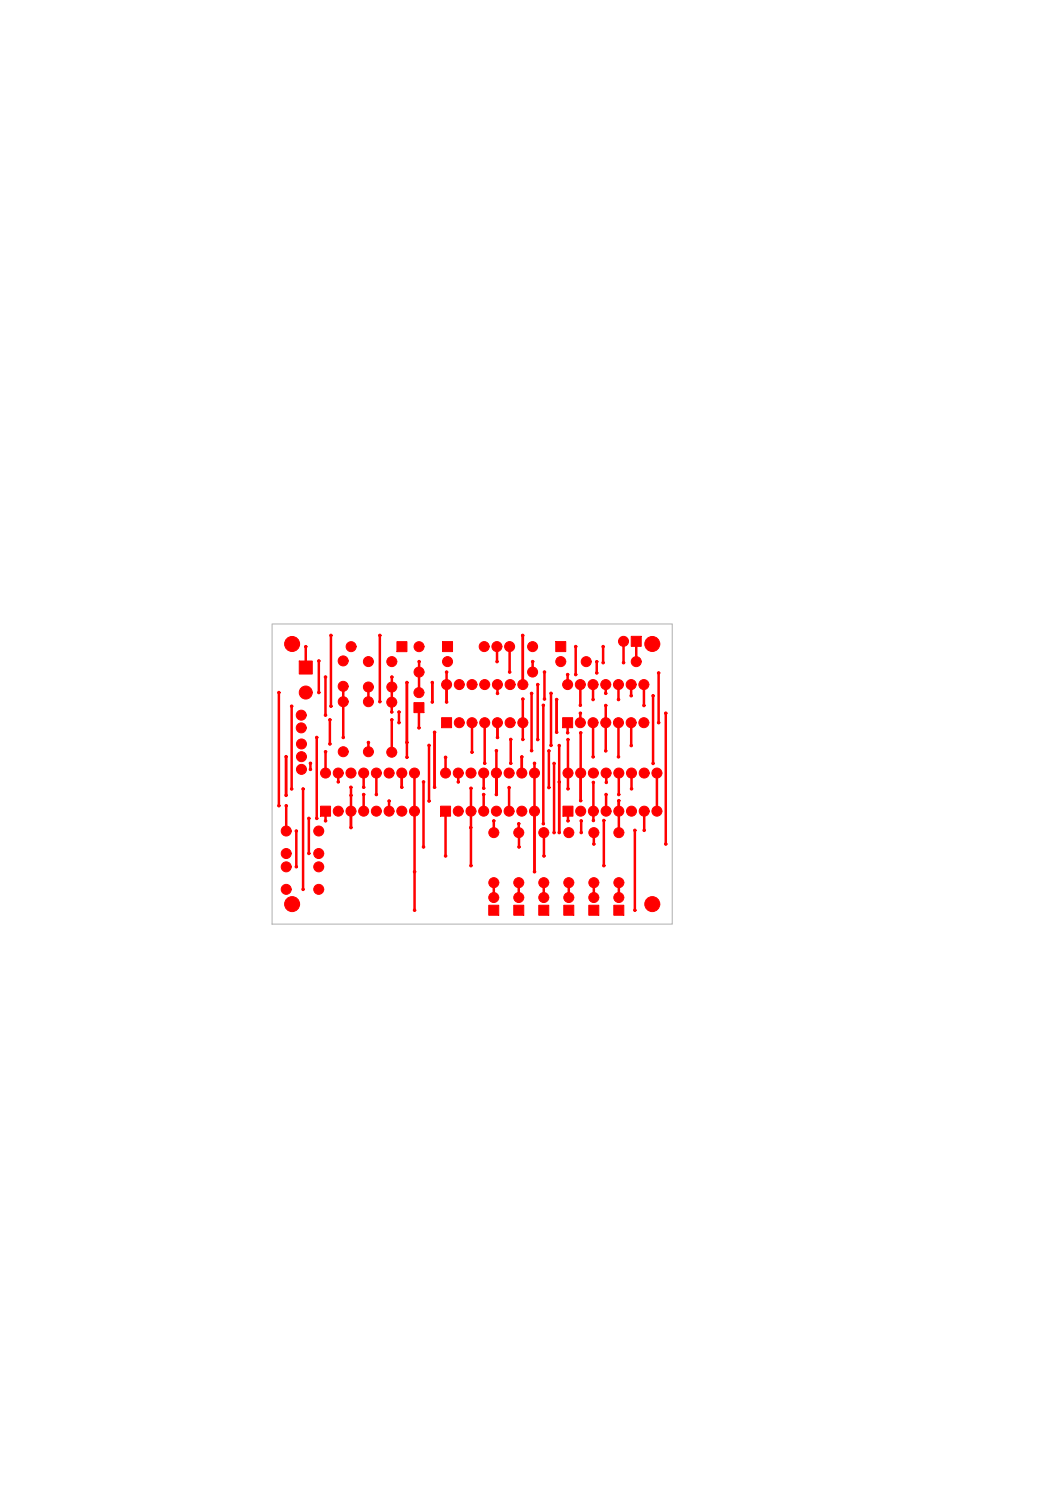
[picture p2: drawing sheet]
<svg xmlns="http://www.w3.org/2000/svg" width="210mm" height="297mm" viewBox="0 0 210 297" stroke-linecap="round" stroke-linejoin="round" font-family="sans-serif">
<defs><g id="words">
<g font-size="12" fill="#f00">
<text x="67.4" y="149.6">R3 R10 R2</text>
<text x="97.5" y="175.7">R9 R4 R8 R7 R6 R5</text>
</g>
<text font-size="10.2" fill="#f00" x="54.2" y="139.6">J1</text>
<g font-size="9.6" fill="#f00">
<text x="87.9" y="144.1">U2</text>
<text x="112.1" y="144.1">U6</text>
<text x="63.7" y="161.8">U5</text>
<text x="87.7" y="161.8">U4</text>
<text x="112.2" y="161.8">U3</text>
</g>
<text font-size="7.8" fill="#f00" x="56.7" y="154.1">K3</text>
<g font-size="7.2" fill="#f00">
<text x="108.5" y="133.4">C4</text>
<text x="80.2" y="142.5">C6</text>
</g>
<g font-size="7.1" fill="#f00">
<text x="77" y="137.3">C5</text>
<text x="82.4" y="134.3">C1</text>
<text x="105.1" y="134.3">C3</text>
</g>
<g font-size="6.5" fill="#f00">
<text x="56.2" y="170.7">K2</text>
<text x="56.2" y="177.9">K4</text>
</g>
<text font-size="5.3" fill="#f00" x="55.9" y="146.1">K1</text>
<text font-size="2.5" fill="#f00" x="116.2" y="133.2">R1</text>
<text font-size="2" fill="#f00" x="104.4" y="167.4" transform="rotate(-90 104.4 167.4)">R4x1</text>
</g></defs>
<path d="M54.4 124.7h80v60h-80z" fill="none" stroke="#c0c0c0" stroke-width=".25"/>
<g fill="none" stroke="#f00" stroke-width=".5">
<path d="M55.8 138.4v22.7M66.2 127v14.2M68.6 137.2v3.1M73.6 137.3v3M75.9 127v13.3M78.3 137.3v3.1M81.3 136.4v12M83.8 134.3l-.1 4.1M99.3 129.2l.1 3.1M101.9 129.2v5.1M106.3 138.6v11.5M107.5 136.8v11"/>
<path d="M108.8 134.3v5.4M110.2 138.6v10.4M119.3 132.3v2.2M120.6 129.3v3.2M124.6 128.2v4.3M127.2 128.2v4.1M130.6 139.1v13.5M57.2 151.3v7.7M58.3 141.2v16.5M60.6 157.7v20.1M63.3 147.4v16.2M65.1 150.3v4.2"/>
<path d="M83.7 141.4v4.1M84.7 156.3v13M85.8 149v11.1M86.9 146.4v11M89.1 151.4v3.1M94.4 144.5l-.1 5.9M96.9 144.5v8.1M99.2 150.1v4.4M102.1 147.8v4.8M104.3 151.3v3.2M104.5 144.5v3.3M108.6 141v23.7"/>
<path d="M109.7 150.1v7.3M110.8 152.6v13.8M111.8 149v17.4M113.5 147.8v6.7M116.1 146.5v8M118.6 144.5v6.8M121.1 144.5v5.6M123.6 144.5v6.8M126.2 144.5v4.5M133.1 142.6v26.1M57.2 161.1v5M59.2 166.1v7.2"/>
<path d="M61.7 163.6v7M70.2 162.1v3.3M82.9 162.1v19.9M89.1 162.1v9M94.1 162.1v3.3M98.7 176.4v3M103.7 176.4v3M106.8 162.1v12.2M108.7 176.4v3M113.7 176.4v3M118.7 176.4v3M123.7 162.1v4.3"/>
<path d="M123.7 176.4v3M126.9 166v16M128.8 162.1v3.9"/>
</g>
<g fill="#f00" stroke="#f00" stroke-width=".2">
<path d="M59.8 132.1h2.6v2.6h-2.6z"/>
<path d="M88.5 128.3h2v2h-2z"/>
<path d="M111.1 128.3h2v2h-2z"/>
<path d="M126.2 127.2h2v2h-2z"/>
<path d="M88.3 143.5h2v2h-2z"/>
<path d="M82.7 140.4h2v2.1h-2z"/>
<path d="M112.5 161.1h2v2h-2z"/>
<path d="M102.7 181h2v2h-2z"/>
<path d="M97.7 181h2v2h-2z"/>
<path d="M122.7 181h2v2h-2z"/>
<path d="M117.7 181h2v2h-2z"/>
<path d="M112.7 181h2v2h-2z"/>
<path d="M107.7 181h2v2h-2z"/>
<path d="M88.1 161.1h2v2h-2z"/>
<path d="M64.1 161.1h2v2h-2z"/>
<path d="M112.5 143.5h2v2h-2z"/>
<path d="M79.4 128.3h2v2h-2z"/>
<circle cx="82.9" cy="182" r=".25"/>
<circle cx="82.9" cy="174.3" r=".25"/>
<circle cx="84.7" cy="169.3" r=".25"/>
<circle cx="89.1" cy="171.1" r=".25"/>
<circle cx="70.2" cy="165.4" r=".25"/>
<circle cx="61.7" cy="163.6" r=".25"/>
<circle cx="55.8" cy="161.1" r=".25"/>
<circle cx="57.2" cy="161.1" r=".25"/>
<circle cx="57.2" cy="159" r=".25"/>
<circle cx="126.9" cy="182" r=".25"/>
<circle cx="58.3" cy="157.7" r=".25"/>
<circle cx="60.6" cy="157.7" r=".25"/>
<circle cx="133.1" cy="168.7" r=".25"/>
<circle cx="83.7" cy="145.5" r=".25"/>
<circle cx="89.1" cy="151.4" r=".25"/>
<circle cx="89.3" cy="134.3" r=".25"/>
<circle cx="102.1" cy="147.8" r=".25"/>
<circle cx="104.5" cy="147.8" r=".25"/>
<circle cx="99.2" cy="150.1" r=".25"/>
<circle cx="104.3" cy="151.3" r=".25"/>
<circle cx="85.8" cy="149" r=".25"/>
<circle cx="94.3" cy="150.4" r=".25"/>
<circle cx="99.4" cy="147.4" r=".25"/>
<circle cx="107.5" cy="147.8" r=".25"/>
<circle cx="113.5" cy="147.8" r=".25"/>
<circle cx="106.3" cy="150.1" r=".25"/>
<circle cx="111.8" cy="149" r=".25"/>
<circle cx="108.8" cy="139.7" r=".25"/>
<circle cx="109.7" cy="150.1" r=".25"/>
<circle cx="108.6" cy="141" r=".25"/>
<circle cx="123.6" cy="151.3" r=".25"/>
<circle cx="118.6" cy="151.3" r=".25"/>
<circle cx="121.1" cy="150.1" r=".25"/>
<circle cx="110.2" cy="149" r=".25"/>
<circle cx="126.2" cy="149" r=".25"/>
<circle cx="133.1" cy="142.6" r=".25"/>
<circle cx="66.2" cy="127" r=".25"/>
<circle cx="75.9" cy="127" r=".25"/>
<circle cx="99.4" cy="132.3" r=".25"/>
<circle cx="120.6" cy="129.3" r=".25"/>
<circle cx="61.1" cy="138.4" r="1.3"/>
<circle cx="83.8" cy="129.3" r="1"/>
<circle cx="83.8" cy="134.3" r="1"/>
<circle cx="89.5" cy="132.3" r="1"/>
<circle cx="96.8" cy="129.2" r="1"/>
<circle cx="99.3" cy="129.2" r="1"/>
<circle cx="101.9" cy="129.2" r="1"/>
<circle cx="106.5" cy="129.3" r="1"/>
<circle cx="106.5" cy="134.3" r="1"/>
<circle cx="112.1" cy="132.3" r="1"/>
<circle cx="127.2" cy="132.3" r="1"/>
<circle cx="117.2" cy="132.3" r="1"/>
<circle cx="124.6" cy="128.2" r="1"/>
<circle cx="91.8" cy="144.5" r="1"/>
<circle cx="94.4" cy="144.5" r="1"/>
<circle cx="96.9" cy="144.5" r="1"/>
<circle cx="99.4" cy="144.5" r="1"/>
<circle cx="102" cy="144.5" r="1"/>
<circle cx="104.5" cy="144.5" r="1"/>
<circle cx="104.5" cy="136.8" r="1"/>
<circle cx="102" cy="136.8" r="1"/>
<circle cx="99.4" cy="136.8" r="1"/>
<circle cx="96.9" cy="136.8" r="1"/>
<circle cx="94.4" cy="136.8" r="1"/>
<circle cx="91.8" cy="136.8" r="1"/>
<circle cx="89.3" cy="136.8" r="1"/>
<circle cx="78.3" cy="140.4" r="1"/>
<circle cx="78.3" cy="150.4" r="1"/>
<circle cx="78.3" cy="137.3" r="1"/>
<circle cx="78.3" cy="132.3" r="1"/>
<circle cx="83.7" cy="138.4" r="1"/>
<circle cx="60.3" cy="153.8" r="1"/>
<circle cx="60.3" cy="151.3" r="1"/>
<circle cx="60.3" cy="148.7" r="1"/>
<circle cx="68.6" cy="150.3" r="1"/>
<circle cx="68.6" cy="140.3" r="1"/>
<circle cx="57.2" cy="166.1" r="1"/>
<circle cx="57.2" cy="170.6" r="1"/>
<circle cx="63.7" cy="166.1" r="1"/>
<circle cx="63.7" cy="170.6" r="1"/>
<circle cx="68.6" cy="137.2" r="1"/>
<circle cx="68.6" cy="132.1" r="1"/>
<circle cx="116.1" cy="162.1" r="1"/>
<circle cx="118.6" cy="162.1" r="1"/>
<circle cx="121.2" cy="162.1" r="1"/>
<circle cx="123.7" cy="162.1" r="1"/>
<circle cx="126.2" cy="162.1" r="1"/>
<circle cx="128.8" cy="162.1" r="1"/>
<circle cx="131.3" cy="162.1" r="1"/>
<circle cx="131.3" cy="154.5" r="1"/>
<circle cx="128.8" cy="154.5" r="1"/>
<circle cx="126.2" cy="154.5" r="1"/>
<circle cx="123.7" cy="154.5" r="1"/>
<circle cx="121.2" cy="154.5" r="1"/>
<circle cx="118.6" cy="154.5" r="1"/>
<circle cx="116.1" cy="154.5" r="1"/>
<circle cx="113.5" cy="154.5" r="1"/>
<circle cx="103.7" cy="176.4" r="1"/>
<circle cx="103.7" cy="179.4" r="1"/>
<circle cx="98.7" cy="166.4" r="1"/>
<circle cx="98.7" cy="176.4" r="1"/>
<circle cx="98.7" cy="179.4" r="1"/>
<circle cx="123.7" cy="166.4" r="1"/>
<circle cx="123.7" cy="176.4" r="1"/>
<circle cx="123.7" cy="179.4" r="1"/>
<circle cx="118.7" cy="166.4" r="1"/>
<circle cx="118.7" cy="176.4" r="1"/>
<circle cx="118.7" cy="179.4" r="1"/>
<circle cx="113.7" cy="166.4" r="1"/>
<circle cx="113.7" cy="176.4" r="1"/>
<circle cx="113.7" cy="179.4" r="1"/>
<circle cx="108.7" cy="166.4" r="1"/>
<circle cx="108.7" cy="176.4" r="1"/>
<circle cx="108.7" cy="179.4" r="1"/>
<circle cx="91.6" cy="162.1" r="1"/>
<circle cx="94.1" cy="162.1" r="1"/>
<circle cx="96.7" cy="162.1" r="1"/>
<circle cx="99.2" cy="162.1" r="1"/>
<circle cx="101.8" cy="162.1" r="1"/>
<circle cx="104.3" cy="162.1" r="1"/>
<circle cx="106.8" cy="162.1" r="1"/>
<circle cx="106.8" cy="154.5" r="1"/>
<circle cx="104.3" cy="154.5" r="1"/>
<circle cx="101.8" cy="154.5" r="1"/>
<circle cx="99.2" cy="154.5" r="1"/>
<circle cx="96.7" cy="154.5" r="1"/>
<circle cx="94.1" cy="154.5" r="1"/>
<circle cx="91.6" cy="154.5" r="1"/>
<circle cx="89.1" cy="154.5" r="1"/>
<circle cx="67.6" cy="162.1" r="1"/>
<circle cx="70.2" cy="162.1" r="1"/>
<circle cx="72.7" cy="162.1" r="1"/>
<circle cx="75.2" cy="162.1" r="1"/>
<circle cx="77.8" cy="162.1" r="1"/>
<circle cx="80.3" cy="162.1" r="1"/>
<circle cx="82.9" cy="162.1" r="1"/>
<circle cx="82.9" cy="154.5" r="1"/>
<circle cx="80.3" cy="154.5" r="1"/>
<circle cx="77.8" cy="154.5" r="1"/>
<circle cx="75.2" cy="154.5" r="1"/>
<circle cx="72.7" cy="154.5" r="1"/>
<circle cx="70.2" cy="154.5" r="1"/>
<circle cx="67.6" cy="154.5" r="1"/>
<circle cx="65.1" cy="154.5" r="1"/>
<circle cx="73.6" cy="150.3" r="1"/>
<circle cx="73.6" cy="140.3" r="1"/>
<circle cx="57.2" cy="173.3" r="1"/>
<circle cx="57.2" cy="177.8" r="1"/>
<circle cx="63.7" cy="173.3" r="1"/>
<circle cx="63.7" cy="177.8" r="1"/>
<circle cx="73.6" cy="137.3" r="1"/>
<circle cx="73.6" cy="132.2" r="1"/>
<circle cx="116" cy="144.5" r="1"/>
<circle cx="118.6" cy="144.5" r="1"/>
<circle cx="121.1" cy="144.5" r="1"/>
<circle cx="123.6" cy="144.5" r="1"/>
<circle cx="126.2" cy="144.5" r="1"/>
<circle cx="128.7" cy="144.5" r="1"/>
<circle cx="128.7" cy="136.8" r="1"/>
<circle cx="126.2" cy="136.8" r="1"/>
<circle cx="123.6" cy="136.8" r="1"/>
<circle cx="121.1" cy="136.8" r="1"/>
<circle cx="118.6" cy="136.8" r="1"/>
<circle cx="116" cy="136.8" r="1"/>
<circle cx="113.5" cy="136.8" r="1"/>
<circle cx="70.2" cy="129.3" r="1"/>
<circle cx="58.4" cy="180.7" r="1.5"/>
<circle cx="130.4" cy="180.7" r="1.5"/>
<circle cx="58.4" cy="128.7" r="1.5"/>
<circle cx="130.4" cy="128.7" r="1.5"/>
</g>
<use href="#words"/>
</svg>
